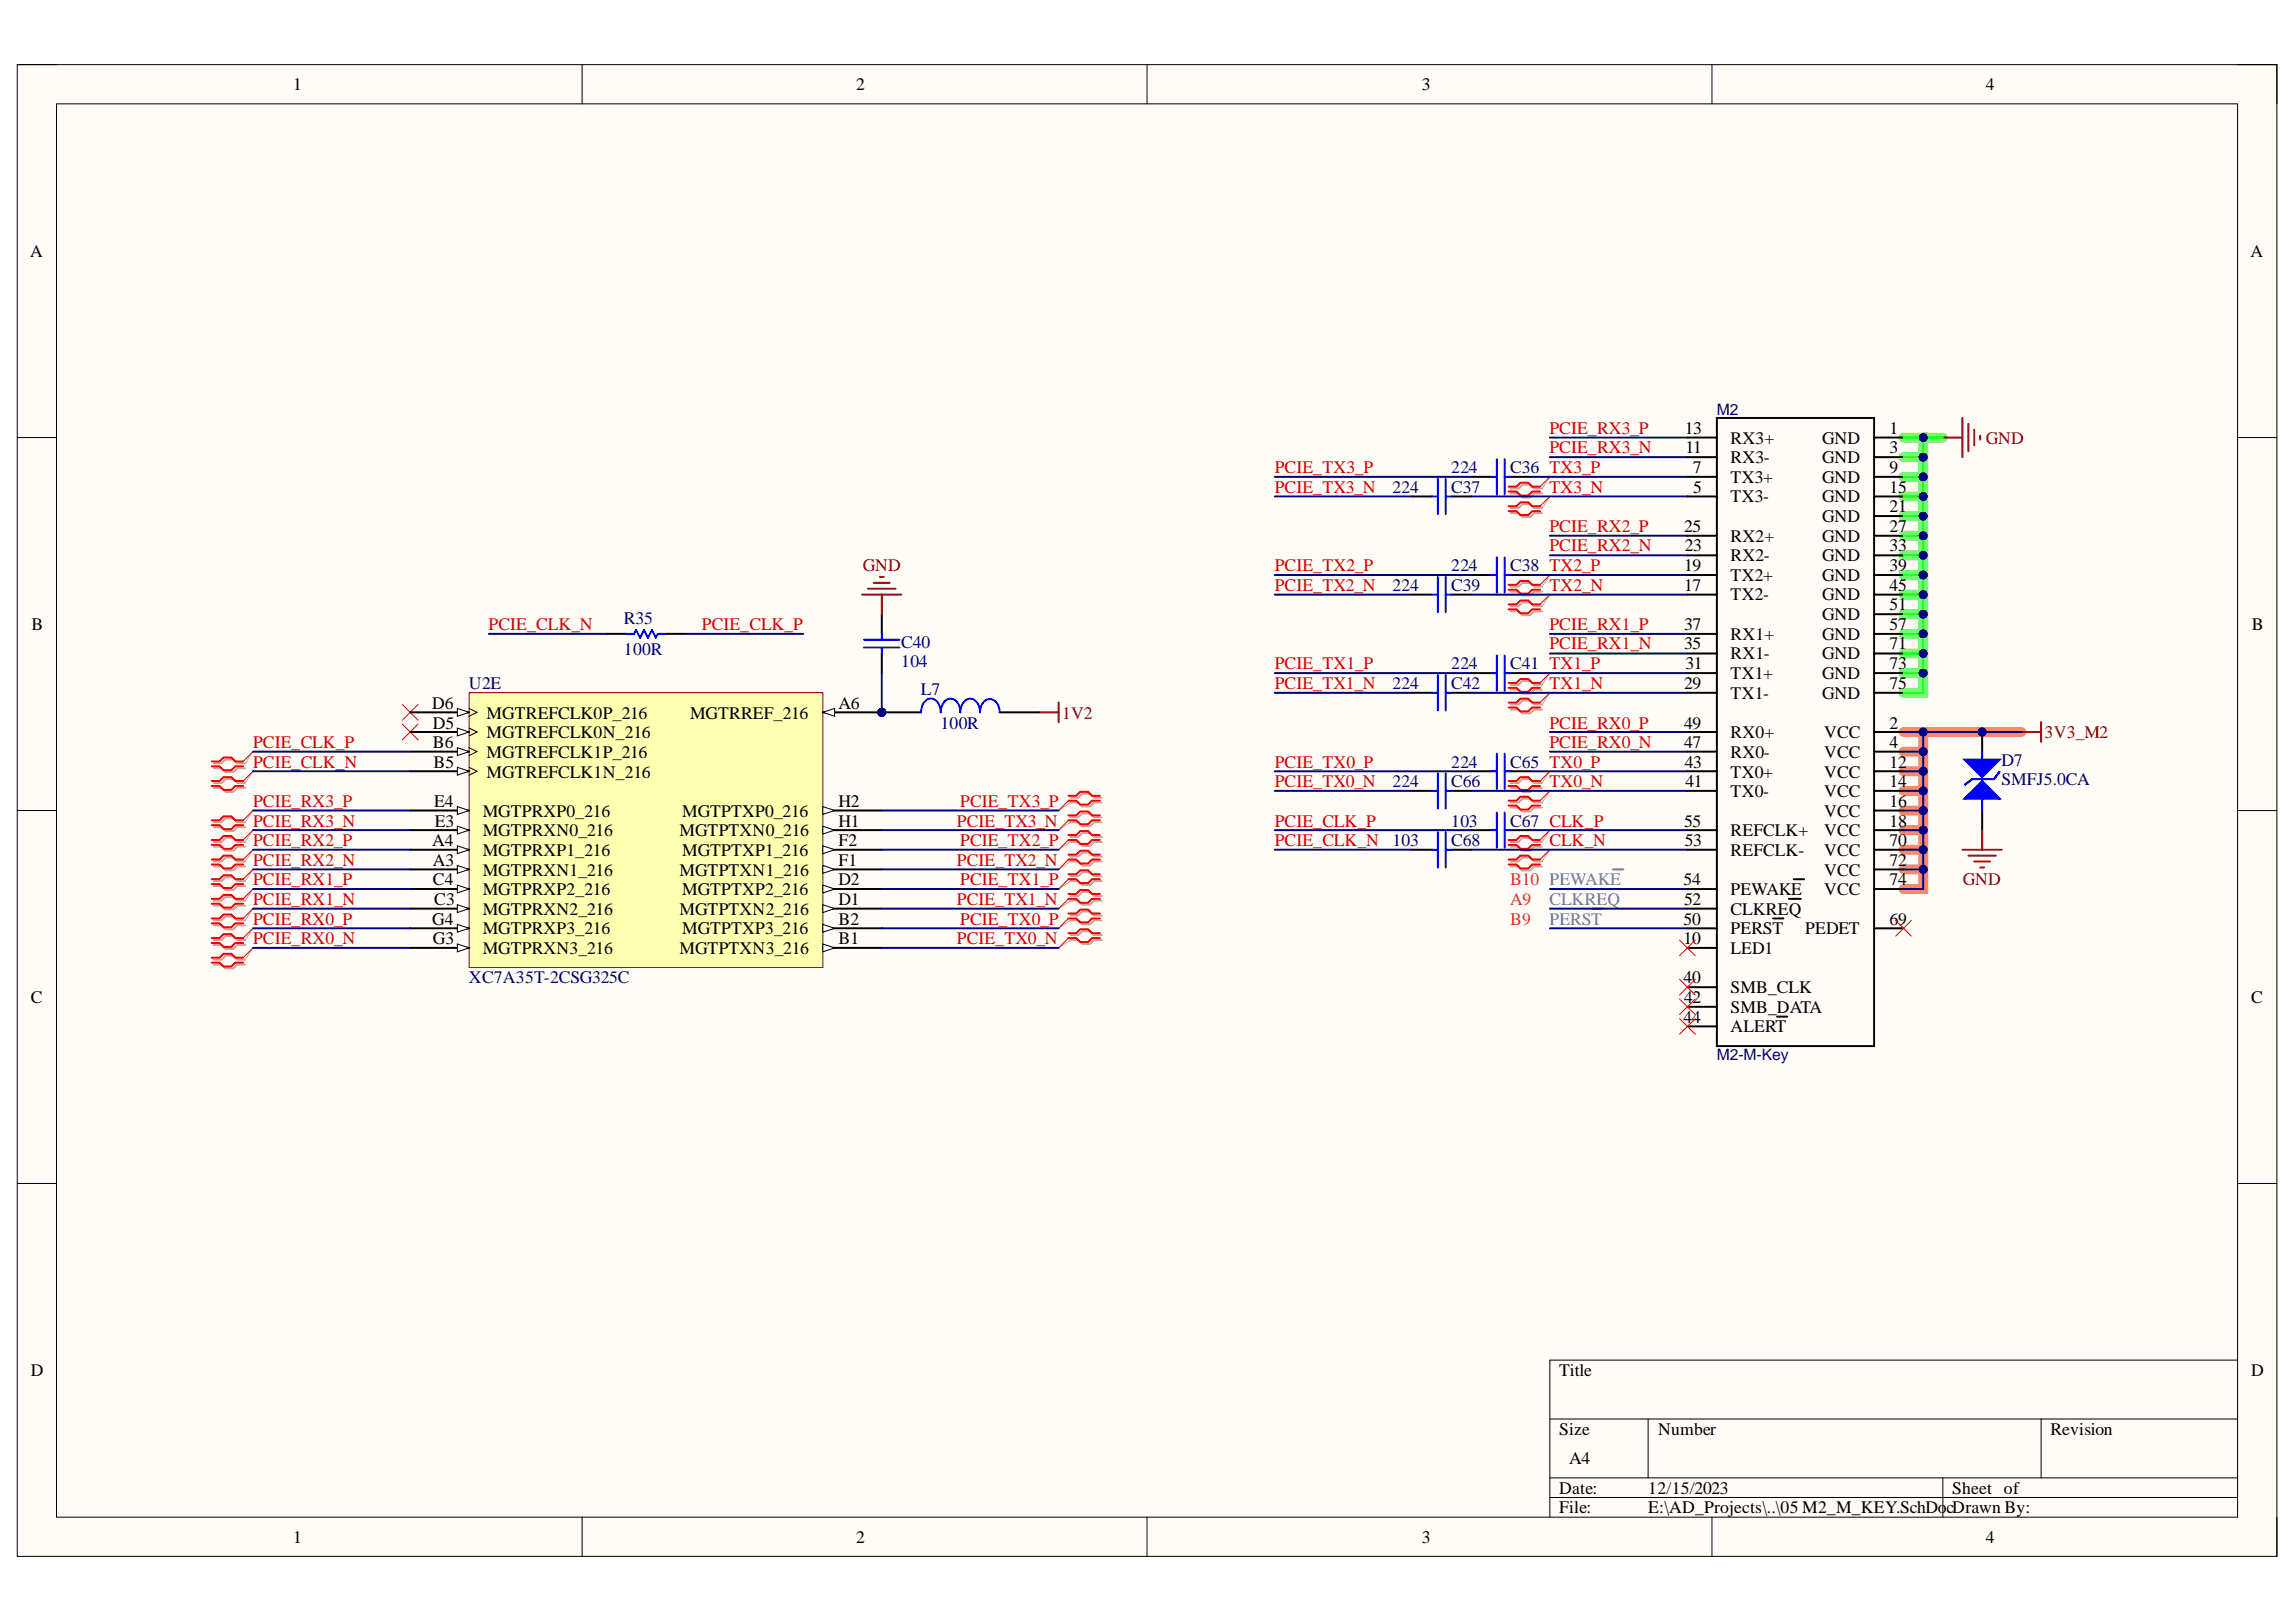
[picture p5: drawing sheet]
<svg xmlns="http://www.w3.org/2000/svg" width="297mm" height="210mm" viewBox="0 0 297 210" stroke-linecap="round" stroke-linejoin="round" font-family="sans-serif">
<defs><g id="words">
<g font-size="2.3">
<text x="37.9" y="11.7">1</text>
<text x="110.8" y="11.7">2</text>
<text x="184" y="11.7">3</text>
<text x="256.9" y="11.7">4</text>
<text x="3.9" y="33.3">A</text>
<text x="291.2" y="33.3">A</text>
<text x="218" y="56.1">13</text>
<text x="218.1" y="58.7">11</text>
<text x="223.9" y="57.4">RX3+</text>
<text x="223.9" y="60">RX3-</text>
<text x="235.7" y="60">GND</text>
<text x="235.7" y="57.4">GND</text>
<text x="244.5" y="58.7">3</text>
<text x="244.5" y="56.1">1</text>
<text x="219" y="61.2">7</text>
<text x="219.1" y="63.8">5</text>
<text x="223.9" y="62.5">TX3+</text>
<text x="223.9" y="65">TX3-</text>
<text x="235.7" y="65">GND</text>
<text x="235.7" y="62.5">GND</text>
<text x="244.5" y="63.8">15</text>
<text x="244.5" y="61.2">9</text>
<text x="217.9" y="68.8">25</text>
<text x="218" y="71.4">23</text>
<text x="223.9" y="70.1">RX2+</text>
<text x="235.7" y="70.1">GND</text>
<text x="235.7" y="67.6">GND</text>
<text x="244.5" y="71.4">33</text>
<text x="244.5" y="68.8">27</text>
<text x="244.5" y="66.3">21</text>
<text x="217.9" y="73.9">19</text>
<text x="217.9" y="76.4">17</text>
<text x="223.9" y="72.6">RX2-</text>
<text x="223.9" y="75.2">TX2+</text>
<text x="223.9" y="77.7">TX2-</text>
<text x="235.7" y="77.7">GND</text>
<text x="235.7" y="75.2">GND</text>
<text x="235.7" y="72.6">GND</text>
<text x="244.5" y="76.4">45</text>
<text x="244.5" y="73.9">39</text>
<text x="4.1" y="81.5">B</text>
<text x="217.9" y="81.5">37</text>
<text x="223.9" y="82.8">RX1+</text>
<text x="235.7" y="82.8">GND</text>
<text x="235.7" y="80.2">GND</text>
<text x="244.5" y="81.5">57</text>
<text x="244.5" y="79">51</text>
<text x="291.3" y="81.5">B</text>
<text x="217.9" y="84.1">35</text>
<text x="217.9" y="89.2">29</text>
<text x="218.1" y="86.6">31</text>
<text x="223.9" y="85.3">RX1-</text>
<text x="223.9" y="87.9">TX1+</text>
<text x="235.7" y="87.9">GND</text>
<text x="235.7" y="85.3">GND</text>
<text x="244.5" y="89.2">75</text>
<text x="244.5" y="86.6">73</text>
<text x="244.5" y="84.1">71</text>
<text x="55.9" y="91.7">D6</text>
<text x="56" y="94.3">D5</text>
<text x="63" y="95.6">MGTREFCLK0N_216</text>
<text x="63" y="93">MGTREFCLK0P_216</text>
<text x="89.3" y="93">MGTRREF_216</text>
<text x="108.5" y="91.7">A6</text>
<text x="217.9" y="94.3">49</text>
<text x="223.9" y="90.5">TX1-</text>
<text x="223.9" y="95.6">RX0+</text>
<text x="235.7" y="90.5">GND</text>
<text x="236" y="95.6">VCC</text>
<text x="244.5" y="94.3">2</text>
<text x="56" y="96.8">B6</text>
<text x="56.1" y="99.4">B5</text>
<text x="63" y="98.1">MGTREFCLK1P_216</text>
<text x="63" y="100.6">MGTREFCLK1N_216</text>
<text x="217.9" y="96.8">47</text>
<text x="218" y="99.4">43</text>
<text x="218.1" y="101.9">41</text>
<text x="223.9" y="98.1">RX0-</text>
<text x="223.9" y="100.6">TX0+</text>
<text x="236" y="100.6">VCC</text>
<text x="236" y="98.1">VCC</text>
<text x="244.5" y="101.9">14</text>
<text x="244.5" y="99.4">12</text>
<text x="244.5" y="96.8">4</text>
<text x="56.2" y="104.4">E4</text>
<text x="56.3" y="107">E3</text>
<text x="62.4" y="105.7">MGTPRXP0_216</text>
<text x="88.3" y="105.7">MGTPTXP0_216</text>
<text x="108.5" y="104.4">H2</text>
<text x="108.5" y="107">H1</text>
<text x="217.9" y="107">55</text>
<text x="223.9" y="103.2">TX0-</text>
<text x="236" y="105.7">VCC</text>
<text x="236" y="103.2">VCC</text>
<text x="244.5" y="107">18</text>
<text x="244.5" y="104.4">16</text>
<text x="55.9" y="109.5">A4</text>
<text x="56" y="112">A3</text>
<text x="62.4" y="110.8">MGTPRXP1_216</text>
<text x="62.4" y="113.3">MGTPRXN1_216</text>
<text x="62.4" y="108.2">MGTPRXN0_216</text>
<text x="87.9" y="113.3">MGTPTXN1_216</text>
<text x="87.9" y="108.2">MGTPTXN0_216</text>
<text x="88.3" y="110.8">MGTPTXP1_216</text>
<text x="108.5" y="109.5">F2</text>
<text x="108.5" y="112">F1</text>
<text x="218" y="109.5">53</text>
<text x="223.9" y="108.2">REFCLK+</text>
<text x="223.9" y="110.8">REFCLK-</text>
<text x="236" y="113.3">VCC</text>
<text x="236" y="110.8">VCC</text>
<text x="236" y="108.2">VCC</text>
<text x="244.5" y="112">72</text>
<text x="244.5" y="109.5">70</text>
<text x="55.9" y="119.6">G4</text>
<text x="56" y="114.6">C4</text>
<text x="56.2" y="117.1">C3</text>
<text x="62.4" y="115.8">MGTPRXP2_216</text>
<text x="62.4" y="118.4">MGTPRXN2_216</text>
<text x="87.9" y="118.4">MGTPTXN2_216</text>
<text x="88.3" y="115.8">MGTPTXP2_216</text>
<text x="108.5" y="119.6">B2</text>
<text x="108.5" y="114.6">D2</text>
<text x="108.5" y="117.1">D1</text>
<text x="217.8" y="114.6">54</text>
<text x="217.8" y="119.6">50</text>
<text x="217.9" y="117.1">52</text>
<text x="223.9" y="115.8">PEWAKE</text>
<text x="223.9" y="118.4">CLKREQ</text>
<text x="236" y="115.8">VCC</text>
<text x="244.5" y="114.6">74</text>
<text x="244.5" y="119.6">69</text>
<text x="56" y="122.2">G3</text>
<text x="62.4" y="120.9">MGTPRXP3_216</text>
<text x="62.4" y="123.5">MGTPRXN3_216</text>
<text x="87.9" y="123.5">MGTPTXN3_216</text>
<text x="88.3" y="120.9">MGTPTXP3_216</text>
<text x="108.5" y="122.2">B1</text>
<text x="217.8" y="122.2">10</text>
<text x="223.9" y="120.9">PERST</text>
<text x="223.9" y="123.5">LED1</text>
<text x="233.5" y="120.9">PEDET</text>
<text x="4" y="129.8">C</text>
<text x="217.8" y="127.3">40</text>
<text x="217.9" y="129.8">42</text>
<text x="223.9" y="128.5">SMB_CLK</text>
<text x="223.9" y="131.1">SMB_DATA</text>
<text x="291.2" y="129.8">C</text>
<text x="217.8" y="132.3">44</text>
<text x="223.9" y="133.6">ALERT</text>
<text x="4" y="178.1">D</text>
<text x="201.7" y="178.1">Title</text>
<text x="291.2" y="178.1">D</text>
<text x="201.7" y="185.7">Size</text>
<text x="214.5" y="185.7">Number</text>
<text x="265.3" y="185.7">Revision</text>
<text x="203" y="189.5">A4</text>
<text x="201.7" y="193.3">Date:</text>
<text x="201.7" y="195.8">File:</text>
<text x="213.2" y="193.3">12/15/2023</text>
<text x="213.2" y="195.8">E:\AD_Projects\..\05 M2_M_KEY.SchDo</text>
<text x="251.8" y="195.8">cDrawn By:</text>
<text x="252.6" y="193.3">Sheet of</text>
<text x="37.9" y="199.6">1</text>
<text x="110.8" y="199.6">2</text>
<text x="184" y="199.6">3</text>
<text x="256.9" y="199.6">4</text>
</g>
<g font-size="2.3" fill="#c00">
<text x="200.5" y="56.1">PCIE_RX3_P</text>
<text x="200.5" y="58.7">PCIE_RX3_N</text>
<text x="164.9" y="61.2">PCIE_TX3_P</text>
<text x="164.9" y="63.8">PCIE_TX3_N</text>
<text x="200.5" y="63.8">TX3_N</text>
<text x="200.5" y="68.8">PCIE_RX2_P</text>
<text x="200.5" y="71.4">PCIE_RX2_N</text>
<text x="164.9" y="73.9">PCIE_TX2_P</text>
<text x="164.9" y="76.4">PCIE_TX2_N</text>
<text x="200.5" y="76.4">TX2_N</text>
<text x="63.2" y="81.5">PCIE_CLK_N</text>
<text x="90.8" y="81.5">PCIE_CLK_P</text>
<text x="200.5" y="81.5">PCIE_RX1_P</text>
<text x="164.9" y="86.6">PCIE_TX1_P</text>
<text x="164.9" y="89.2">PCIE_TX1_N</text>
<text x="200.5" y="84.1">PCIE_RX1_N</text>
<text x="200.5" y="89.2">TX1_N</text>
<text x="200.5" y="94.3">PCIE_RX0_P</text>
<text x="32.7" y="96.8">PCIE_CLK_P</text>
<text x="32.7" y="99.4">PCIE_CLK_N</text>
<text x="164.9" y="99.4">PCIE_TX0_P</text>
<text x="164.9" y="101.9">PCIE_TX0_N</text>
<text x="200.5" y="96.8">PCIE_RX0_N</text>
<text x="200.5" y="101.9">TX0_N</text>
<text x="32.7" y="104.4">PCIE_RX3_P</text>
<text x="32.7" y="107">PCIE_RX3_N</text>
<text x="123.8" y="107">PCIE_TX3_N</text>
<text x="124.2" y="104.4">PCIE_TX3_P</text>
<text x="164.9" y="107">PCIE_CLK_P</text>
<text x="32.7" y="109.5">PCIE_RX2_P</text>
<text x="32.7" y="112">PCIE_RX2_N</text>
<text x="123.8" y="112">PCIE_TX2_N</text>
<text x="124.2" y="109.5">PCIE_TX2_P</text>
<text x="164.9" y="109.5">PCIE_CLK_N</text>
<text x="200.5" y="109.5">CLK_N</text>
<text x="32.7" y="119.6">PCIE_RX0_P</text>
<text x="32.7" y="114.6">PCIE_RX1_P</text>
<text x="32.7" y="117.1">PCIE_RX1_N</text>
<text x="123.8" y="117.1">PCIE_TX1_N</text>
<text x="124.2" y="119.6">PCIE_TX0_P</text>
<text x="124.2" y="114.6">PCIE_TX1_P</text>
<text x="32.7" y="122.2">PCIE_RX0_N</text>
<text x="123.8" y="122.2">PCIE_TX0_N</text>
</g>
<g font-size="2.3" fill="#800000">
<text x="256.9" y="57.4">GND</text>
<text x="111.6" y="73.9">GND</text>
<text x="137.4" y="93">1V2</text>
<text x="264.5" y="95.6">3V3_M2</text>
<text x="253.9" y="114.6">GND</text>
</g>
<g font-size="2.3" fill="#000080">
<text x="180.1" y="63.8">224</text>
<text x="187.8" y="61.2">224</text>
<text x="187.8" y="63.8">C37</text>
<text x="195.4" y="61.2">C36 TX3_P</text>
<text x="180.1" y="76.4">224</text>
<text x="187.8" y="73.9">224</text>
<text x="187.8" y="76.4">C39</text>
<text x="195.4" y="73.9">C38 TX2_P</text>
<text x="80.7" y="80.8">R35</text>
<text x="116.6" y="83.8">C40</text>
<text x="60.7" y="89.2">U2E</text>
<text x="80.7" y="84.8">100R</text>
<text x="116.6" y="86.3">104</text>
<text x="119.1" y="89.9">L7</text>
<text x="180.1" y="89.2">224</text>
<text x="187.8" y="86.6">224</text>
<text x="187.8" y="89.2">C42</text>
<text x="195.4" y="86.6">C41 TX1_P</text>
<text x="121.7" y="94.3">100R</text>
<text x="180.1" y="101.9">224</text>
<text x="187.8" y="99.4">224</text>
<text x="187.8" y="101.9">C66</text>
<text x="195.4" y="99.4">C65 TX0_P</text>
<text x="258.9" y="99.1">D7</text>
<text x="258.9" y="101.6">SMFJ5.0CA</text>
<text x="187.8" y="107">103</text>
<text x="195.4" y="107">C67 CLK_P</text>
<text x="180.1" y="109.5">103</text>
<text x="187.8" y="109.5">C68</text>
<text x="60.7" y="127.3">XC7A35T-2CSG325C</text>
</g>
<g font-size="2.3" fill="#b45f06">
<text x="195.4" y="114.6">B10 PEWAKE</text>
<text x="195.4" y="117.1">A9</text>
<text x="195.4" y="119.6">B9</text>
</g>
<g font-size="2.3" fill="#3d85c6">
<text x="200.5" y="117.1">CLKREQ</text>
<text x="200.5" y="119.6">PERST</text>
</g>
<g font-size="2" fill="#000080">
<text x="222.1" y="53.7">M2</text>
<text x="222.1" y="137.2">M2-M-Key</text>
</g>
</g></defs>
<path d="M2.2 8.4h292.4v193h-292.4z" fill-rule="evenodd" fill="#fffcf8"/>
<path d="M2.2 8.4h292.4v193h-292.4z" fill="none" stroke="#000" stroke-width=".13"/>
<path d="M7.3 13.4h282.2v182.9h-282.2z" fill-rule="evenodd" fill="#fffcf8"/>
<g fill="none" stroke="#000" stroke-width=".13">
<path d="M2.2 8.4h5.1M7.3 13.4h282.2v182.9h-282.2zM75.3 8.4v5M148.4 8.4v5M221.5 8.4v5M289.5 8.4h5.1v5M2.2 56.6h5.1M289.5 56.6h5.1M2.2 104.9h5.1M289.5 104.9h5.1M2.2 153.2h5.1M289.5 153.2h5.1"/>
<path d="M289.5 176h-89v20.3M75.3 196.3v5.1M148.4 196.3v5.1M200.5 183.6h89M200.5 191.3h89M200.5 193.8h89M213.2 183.6v7.7M221.5 196.3v5.1M251.4 191.3v5M264.1 183.6v7.7M294.6 196.3v5.1"/>
</g>
<g fill="none" stroke="#6eff6e" stroke-width="1.3">
<path d="M246.3 56.6h2.5v33.1h-2.5M246.3 59.2h2.5M248.8 56.6h2.6M246.3 79.5h2.5M246.3 76.9h2.5M246.3 74.4h2.5M246.3 71.9h2.5M246.3 69.3h2.5M246.3 66.8h2.5M246.3 64.2h2.5M246.3 61.7h2.5M246.3 87.1h2.5"/>
<path d="M246.3 84.6h2.5M246.3 82h2.5"/>
</g>
<path d="M246.3 94.7h2.5v20.4h-2.5M246.3 99.8h2.5M246.3 97.3h2.5M248.8 94.7h12.7M246.3 112.5h2.5M246.3 110h2.5M246.3 107.4h2.5M246.3 104.9h2.5M246.3 102.3h2.5" fill="none" stroke="#ff855d" stroke-width="1.3"/>
<path d="M134.4 92.2h2.6M137 90.9v2.6" fill="none" stroke="#800000" stroke-width=".25"/>
<circle cx="114.1" cy="92.2" r=".51" fill="#000080"/>
<circle cx="114.1" cy="92.2" r=".51" fill="none" stroke="#000080" stroke-width=".13"/>
<path d="M114.1 92.2h5.1" fill="none" stroke="#000" stroke-width=".25"/>
<circle cx="114.1" cy="92.2" r=".51" fill="#000080"/>
<circle cx="114.1" cy="92.2" r=".51" fill="none" stroke="#000080" stroke-width=".13"/>
<g fill="none" stroke="#000" stroke-width=".25">
<path d="M218.3 56.6h3.8M218.3 59.2h3.8M222.1 54.1h20.4v81.3h-20.4zM242.5 56.6h3.8M242.5 59.2h3.8M114.1 79.5v2.5M218.3 61.7h3.8M218.3 64.2h3.8M218.3 69.3h3.8M218.3 71.9h3.8M218.3 74.4h3.8M218.3 76.9h3.8"/>
<path d="M242.5 61.7h3.8M242.5 64.2h3.8M242.5 69.3h3.8M242.5 71.9h3.8M242.5 74.4h3.8M242.5 76.9h3.8M242.5 79.5h3.8M242.5 66.8h3.8M78.5 82h2.5M86.1 82h2.6M114.1 84.6v2.5M129.3 92.2h5.1"/>
<path d="M218.3 82h3.8M218.3 84.6h3.8M218.3 87.1h3.8M218.3 89.7h3.8M218.3 94.7h3.8M218.3 97.3h3.8M218.3 99.8h3.8M242.5 82h3.8M242.5 84.6h3.8M242.5 87.1h3.8M242.5 89.7h3.8M242.5 94.7h3.8"/>
<path d="M242.5 97.3h3.8M242.5 99.8h3.8M218.3 102.3h3.8M218.3 107.4h3.8M218.3 110h3.8M218.3 115.1h3.8M218.3 117.6h3.8M229.4 118.9h1.3M231.4 116.3h1.6M232.1 113.8h1.3M242.5 102.3h3.8M242.5 107.4h3.8"/>
<path d="M242.5 110h3.8M242.5 115.1h3.8M242.5 112.5h3.8M242.5 104.9h3.8M218.3 120.1h3.8M218.3 122.7h3.8M218.3 127.8h3.8M218.3 130.3h3.8M218.3 132.8h3.8M229.9 131.6h1.3M242.5 120.1h3.8"/>
</g>
<path d="M81 82h1l.3-.5 .5 1 .5-1 .5 1 .5-1 .5 1 .3-.5h1M111.8 83.8h4.6M111.8 82.8h4.6M114.1 82v.8M114.1 83.8v.8M119.2 92.2a1.66 1.66 0 0 1 1.2-1.8 1.54 1.54 0 0 1 1.3 1.8 1.64 1.64 0 0 1 1.3-1.8 1.52 1.52 0 0 1 1.2 1.8 1.64 1.64 0 0 1 1.3-1.8 1.53 1.53 0 0 1 1.3 1.8 1.6 1.6 0 0 1 1.3-1.7 1.5 1.5 0 0 1 1.2 1.7" fill="none" stroke="#00f" stroke-width=".25"/>
<path d="M251.4 56.6h2.5M253.9 54.1v5.1M254.7 54.8v3.6M255.4 55.6v2M256.2 56.4v.5M111.5 76.9h5.1M112.3 76.2h3.6M113.1 75.4h2M113.8 74.7h.5M114.1 76.9v2.6M261.5 94.7h2.6M264.1 93.5v2.5" fill="none" stroke="#800000" stroke-width=".25"/>
<path d="M245.2 119.1l2.1 2M247.3 119.1l-2.1 2" fill="none" stroke="#f00" stroke-width=".13"/>
<circle cx="256.4" cy="94.7" r=".51" fill="#000080"/>
<circle cx="256.4" cy="94.7" r=".51" fill="none" stroke="#000080" stroke-width=".13"/>
<path d="M256.4 94.7v2.6" fill="none" stroke="#000" stroke-width=".25"/>
<circle cx="256.4" cy="94.7" r=".51" fill="#000080"/>
<circle cx="256.4" cy="94.7" r=".51" fill="none" stroke="#000080" stroke-width=".13"/>
<path d="M256.4 104.9v2.5" fill="none" stroke="#000" stroke-width=".25"/>
<path d="M256.4 97.3v7.6" fill="none" stroke="#00f" stroke-width=".25"/>
<path d="M254.1 98.3h4.6l-2.3 2.3z" fill="#00f"/>
<path d="M254.1 98.3h4.6l-2.3 2.3z" fill="none" stroke="#00f" stroke-width=".25"/>
<path d="M254.1 101.6l1.1-.8h2.8l.7-1-.7 1h-2.8z" fill-rule="evenodd" fill="#00f"/>
<path d="M254.1 101.6l1.1-.8h2.8l.7-1-.7 1h-2.8z" fill="none" stroke="#00f" stroke-width=".25"/>
<path d="M254.1 103.4l2.3-2.3 2.3 2.3z" fill="#00f"/>
<g fill="none" stroke="#00f" stroke-width=".25">
<path d="M193.6 59.4v4.6M194.7 59.4v4.6M185.3 64.2h.7M185.3 76.9h.7M186 62v4.5M186 74.7v4.5M187 64.2h.8M187 62v4.5M187 74.7v4.5M187 76.9h.8M192.9 61.7h.7M192.9 74.4h.7"/>
<path d="M193.6 72.1v4.6M194.7 61.7h.7M194.7 72.1v4.6M194.7 74.4h.7M185.3 89.7h.7M186 87.4v4.5M187 87.4v4.5M187 89.7h.8M192.9 87.1h.7M192.9 99.8h.7M193.6 84.8v4.6M193.6 97.5v4.6"/>
<path d="M194.7 84.8v4.6M194.7 97.5v4.6M194.7 87.1h.7M194.7 99.8h.7M185.3 102.3h.7M185.3 110h.7M186 100.1v4.5M186 107.7v4.6M187 100.1v4.5M187 107.7v4.6M187 102.3h.8M187 110h.8"/>
<path d="M192.9 107.4h.7M193.6 105.1v4.6M194.7 105.1v4.6M194.7 107.4h.7M254.1 103.4l2.3-2.3 2.3 2.3z"/>
</g>
<path d="M253.9 110h5.1M254.7 110.7h3.5M255.4 111.5h2.1M256.2 112.3h.5M256.4 107.4v2.6" fill="none" stroke="#800000" stroke-width=".25"/>
<g fill="none" stroke="#000" stroke-width=".25">
<path d="M182.7 64.2h2.6M182.7 76.9h2.6M187.8 64.2h2.5M187.8 76.9h2.5M190.3 61.7h2.6M190.3 74.4h2.6M195.4 61.7h2.6M195.4 74.4h2.6M182.7 89.7h2.6M187.8 89.7h2.5M190.3 87.1h2.6M190.3 99.8h2.6"/>
<path d="M195.4 87.1h2.6M195.4 99.8h2.6M182.7 102.3h2.6M182.7 110h2.6M187.8 102.3h2.5M187.8 110h2.5M190.3 107.4h2.6M195.4 107.4h2.6"/>
</g>
<path d="M206 117.6h1.3M208 115.1h1.6M208.7 112.5h1.3" fill="none" stroke="#3d85c6" stroke-width=".25"/>
<g fill="none" stroke="#d0a19e" stroke-width=".25">
<path d="M195.4 79.1h1l.6 .5h1l.5-.5h1M195.4 78.5h1l.6-.5h1l.5 .5h1M195.4 76.6h1l.6 .5h1l.5-.5h1M195.4 75.9h1l.6-.5h1l.5 .5h1M195.4 66.4h1l.6 .5h1l.5-.5h1M195.4 65.8h1l.6-.5h1l.5 .5h1M195.4 63.9h1l.6 .5h1l.5-.5h1M195.4 63.2h1l.6-.5h1l.5 .5h1M27.6 99.4h1.1l.5 .5h1l.5-.5h1M27.6 98.8h1.1l.5-.5h1l.5 .5h1M195.4 91.8h1l.6 .5h1l.5-.5h1M195.4 91.2h1l.6-.5h1l.5 .5h1"/>
<path d="M195.4 89.3h1l.6 .5h1l.5-.5h1M195.4 88.6h1l.6-.5h1l.5 .5h1M27.6 107h1.1l.5 .6h1l.5-.6h1M27.6 106.4h1.1l.5-.5h1l.5 .5h1M27.6 109.6h1.1l.5 .5h1l.5-.5h1M27.6 109h1.1l.5-.6h1l.5 .6h1M27.6 112.1h1.1l.5 .5h1l.5-.5h1M27.6 111.5h1.1l.5-.5h1l.5 .5h1M27.6 114.7h1.1l.5 .5h1l.5-.5h1M27.6 114h1.1l.5-.5h1l.5 .5h1M27.6 117.2h1.1l.5 .5h1l.5-.5h1M27.6 116.6h1.1l.5-.5h1l.5 .5h1"/>
<path d="M27.6 119.7h1.1l.5 .6h1l.5-.6h1M27.6 119.1h1.1l.5-.5h1l.5 .5h1M27.6 102h1.1l.5 .5h1l.5-.5h1M27.6 101.3h1.1l.5-.5h1l.5 .5h1M138.5 103.2h1l.5-.5h1l.5 .5h1M138.5 103.9h1l.5 .5h1l.5-.5h1M138.5 105.8h1l.5-.5h1l.5 .5h1M138.5 106.4h1l.5 .5h1l.5-.5h1M138.5 108.3h1l.5-.5h1l.5 .5h1M138.5 109h1l.5 .5h1l.5-.5h1M138.5 110.9h1l.5-.6h1l.5 .6h1M138.5 111.5h1l.5 .5h1l.5-.5h1"/>
<path d="M138.5 113.4h1l.5-.5h1l.5 .5h1M138.5 114h1l.5 .5h1l.5-.5h1M138.5 115.9h1l.5-.5h1l.5 .5h1M138.5 116.6h1l.5 .5h1l.5-.5h1M138.5 118.5h1l.5-.5h1l.5 .5h1M138.5 119.1h1l.5 .5h1l.5-.5h1M195.4 112.1h1l.6 .5h1l.5-.5h1M195.4 111.5h1l.6-.5h1l.5 .5h1M195.4 109.6h1l.6 .5h1l.5-.5h1M195.4 109h1l.6-.6h1l.5 .6h1M195.4 104.5h1l.6 .5h1l.5-.5h1M195.4 103.9h1l.6-.5h1l.5 .5h1"/>
<path d="M195.4 102h1l.6 .5h1l.5-.5h1M195.4 101.3h1l.6-.5h1l.5 .5h1M27.6 122.3h1.1l.5 .5h1l.5-.5h1M27.6 121.7h1.1l.5-.6h1l.5 .6h1M27.6 124.8h1.1l.5 .5h1l.5-.5h1M27.6 124.2h1.1l.5-.5h1l.5 .5h1M138.5 121h1l.5-.5h1l.5 .5h1M138.5 121.7h1l.5 .5h1l.5-.5h1"/>
</g>
<g fill="none" stroke="#d0a19e" stroke-width=".13">
<path d="M200.5 76.9l-1 1.6M200.5 74.4l-1 1.5M200.5 64.2l-1 1.6M200.5 61.7l-1 1.5M32.7 99.8l-1 1.5M32.7 97.3l-1 1.5M200.5 99.8l-1 1.5M200.5 89.7l-1 1.5M200.5 87.1l-1 1.5M32.7 104.9l-1 1.5M32.7 107.4l-1 1.6M32.7 110l-1 1.5"/>
<path d="M32.7 112.5l-1 1.5M32.7 115l-1 1.6M32.7 117.6l-1 1.5M138.5 103.9l-1.5 1M138.5 106.4l-1.5 1M138.5 109l-1.5 1M138.5 111.5l-1.5 1M138.5 114l-1.5 1M138.5 116.6l-1.5 1M138.5 119.1l-1.5 1M200.5 110l-1 1.5M200.5 107.4l-1 1.6"/>
<path d="M200.5 102.3l-1 1.6M32.7 120.1l-1 1.6M32.7 122.7l-1 1.5M138.5 121.7l-1.5 1"/>
</g>
<g fill="none" stroke="#f00" stroke-width=".25">
<path d="M195.2 78.9h1l.5 .5h1l.5-.5h1M195.2 78.2h1l.5-.5h1l.5 .5h1M195.2 76.3h1l.5 .5h1l.5-.5h1M195.2 75.7h1l.5-.5h1l.5 .5h1M195.2 66.1h1l.5 .6h1l.5-.6h1M195.2 65.5h1l.5-.5h1l.5 .5h1M195.2 63.6h1l.5 .5h1l.5-.5h1M195.2 63h1l.5-.5h1l.5 .5h1M27.4 99.2h1l.5 .5h1l.5-.5h1.1M27.4 98.5h1l.5-.5h1l.5 .5h1.1M195.2 91.6h1l.5 .5h1l.5-.5h1M195.2 90.9h1l.5-.5h1l.5 .5h1"/>
<path d="M195.2 89h1l.5 .5h1l.5-.5h1M195.2 88.4h1l.5-.5h1l.5 .5h1M27.4 106.8h1l.5 .5h1l.5-.5h1.1M27.4 106.2h1l.5-.6h1l.5 .6h1.1M27.4 109.3h1l.5 .5h1l.5-.5h1.1M27.4 108.7h1l.5-.5h1l.5 .5h1.1M27.4 111.9h1l.5 .5h1l.5-.5h1.1M27.4 111.2h1l.5-.5h1l.5 .5h1.1M27.4 114.4h1l.5 .5h1l.5-.5h1.1M27.4 113.8h1l.5-.5h1l.5 .5h1.1M27.4 117h1l.5 .5h1l.5-.5h1.1M27.4 116.3h1l.5-.5h1l.5 .5h1.1"/>
<path d="M27.4 119.5h1l.5 .5h1l.5-.5h1.1M27.4 118.9h1l.5-.6h1l.5 .6h1.1M27.4 101.7h1l.5 .5h1l.5-.5h1.1M27.4 101.1h1l.5-.5h1l.5 .5h1.1M138.2 103h1l.6-.5h1l.5 .5h1M138.2 103.6h1l.6 .5h1l.5-.5h1M138.2 105.5h1l.6-.5h1l.5 .5h1M138.2 106.2h1l.6 .5h1l.5-.5h1M138.2 108.1h1l.6-.5h1l.5 .5h1M138.2 108.7h1l.6 .5h1l.5-.5h1M138.2 110.6h1l.6-.5h1l.5 .5h1M138.2 111.2h1l.6 .5h1l.5-.5h1"/>
<path d="M138.2 113.1h1l.6-.5h1l.5 .5h1M138.2 113.8h1l.6 .5h1l.5-.5h1M138.2 115.7h1l.6-.5h1l.5 .5h1M138.2 116.3h1l.6 .5h1l.5-.5h1M138.2 118.2h1l.6-.5h1l.5 .5h1M138.2 118.9h1l.6 .5h1l.5-.5h1M195.2 111.9h1l.5 .5h1l.5-.5h1M195.2 111.2h1l.5-.5h1l.5 .5h1M195.2 109.3h1l.5 .5h1l.5-.5h1M195.2 108.7h1l.5-.5h1l.5 .5h1M195.2 104.2h1l.5 .6h1l.5-.6h1M195.2 103.6h1l.5-.5h1l.5 .5h1"/>
<path d="M195.2 101.7h1l.5 .5h1l.5-.5h1M195.2 101.1h1l.5-.5h1l.5 .5h1M27.4 122h1l.5 .5h1l.5-.5h1.1M27.4 121.4h1l.5-.5h1l.5 .5h1.1M27.4 124.6h1l.5 .5h1l.5-.5h1.1M27.4 123.9h1l.5-.5h1l.5 .5h1.1M138.2 120.8h1l.6-.5h1l.5 .5h1M138.2 121.4h1l.6 .5h1l.5-.5h1"/>
</g>
<g fill="none" stroke="#f00" stroke-width=".13">
<path d="M200.5 76.9l-1.3 1.3M200.5 74.4l-1.3 1.3M200.5 64.2l-1.3 1.3M200.5 61.7l-1.3 1.3M32.7 99.8l-1.2 1.3M32.7 97.3l-1.2 1.2M52 91.2l2.1 2M52 93.7l2.1 2M54.1 91.2l-2.1 2M54.1 93.7l-2.1 2M200.5 99.8l-1.3 1.3M200.5 89.7l-1.3 1.2"/>
<path d="M200.5 87.1l-1.3 1.3M32.7 104.9l-1.2 1.3M32.7 107.4l-1.2 1.3M32.7 110l-1.2 1.2M32.7 112.5l-1.2 1.3M32.7 115l-1.2 1.3M32.7 117.6l-1.2 1.3M138.2 103.6l-1.2 1.3M138.2 106.2l-1.2 1.2M138.2 108.7l-1.2 1.3M138.2 111.2l-1.2 1.3M138.2 113.8l-1.2 1.2"/>
<path d="M138.2 116.3l-1.2 1.3M138.2 118.9l-1.2 1.2M200.5 110l-1.3 1.2M200.5 107.4l-1.3 1.3M200.5 102.3l-1.3 1.3M32.7 120.1l-1.2 1.3M32.7 122.7l-1.2 1.2M138.2 121.4l-1.2 1.3M217.3 121.7l2 2M217.3 126.7l2 2.1M217.3 129.3l2 2M217.3 131.8l2 2"/>
<path d="M219.3 121.7l-2 2M219.3 126.7l-2 2.1M219.3 129.3l-2 2M219.3 131.8l-2 2"/>
</g>
<circle cx="114.1" cy="92.2" r=".51" fill="#000080"/>
<circle cx="114.1" cy="92.2" r=".51" fill="none" stroke="#000080" stroke-width=".13"/>
<path d="M60.7 89.6h45.8v35.6h-45.8z" fill-rule="evenodd" fill="#ffffb0"/>
<path d="M60.7 89.6h45.8v35.6h-45.8z" fill="none" stroke="#800000" stroke-width=".13"/>
<path d="M106.5 92.2h7.6" fill="none" stroke="#000" stroke-width=".25"/>
<path d="M106.5 92.2l1.5-.5v1z" fill="#f8fcff"/>
<path d="M106.5 92.2l1.5-.5v1z" fill="none" stroke="#000" stroke-width=".13"/>
<circle cx="114.1" cy="92.2" r=".51" fill="#000080"/>
<circle cx="114.1" cy="92.2" r=".51" fill="none" stroke="#000080" stroke-width=".13"/>
<path d="M53.1 94.7h7.6" fill="none" stroke="#000" stroke-width=".25"/>
<path d="M59.2 94.2l1.5 .5-1.5 .5z" fill="#f8fcff"/>
<path d="M59.2 94.2l1.5 .5-1.5 .5zM60.7 94.2l1 .5-1 .5" fill="none" stroke="#000" stroke-width=".13"/>
<path d="M53.1 92.2h7.6" fill="none" stroke="#000" stroke-width=".25"/>
<path d="M59.2 91.7l1.5 .5-1.5 .5z" fill="#f8fcff"/>
<path d="M59.2 91.7l1.5 .5-1.5 .5zM60.7 91.7l1 .5-1 .5" fill="none" stroke="#000" stroke-width=".13"/>
<path d="M53.1 110h7.6" fill="none" stroke="#000" stroke-width=".25"/>
<path d="M59.2 109.5l1.5 .5-1.5 .5z" fill="#f8fcff"/>
<path d="M59.2 109.5l1.5 .5-1.5 .5z" fill="none" stroke="#000" stroke-width=".13"/>
<path d="M53.1 115h7.6" fill="none" stroke="#000" stroke-width=".25"/>
<path d="M59.2 114.5l1.5 .5-1.5 .6z" fill="#f8fcff"/>
<path d="M59.2 114.5l1.5 .5-1.5 .6z" fill="none" stroke="#000" stroke-width=".13"/>
<path d="M53.1 120.1h7.6" fill="none" stroke="#000" stroke-width=".25"/>
<path d="M59.2 119.6l1.5 .5-1.5 .5z" fill="#f8fcff"/>
<path d="M59.2 119.6l1.5 .5-1.5 .5z" fill="none" stroke="#000" stroke-width=".13"/>
<path d="M53.1 104.9h7.6" fill="none" stroke="#000" stroke-width=".25"/>
<path d="M59.2 104.4l1.5 .5-1.5 .5z" fill="#f8fcff"/>
<path d="M59.2 104.4l1.5 .5-1.5 .5z" fill="none" stroke="#000" stroke-width=".13"/>
<path d="M106.5 120.1h7.6" fill="none" stroke="#000" stroke-width=".25"/>
<path d="M106.5 119.6l1.5 .5-1.5 .5z" fill="#f8fcff"/>
<path d="M106.5 119.6l1.5 .5-1.5 .5z" fill="none" stroke="#000" stroke-width=".13"/>
<path d="M106.5 115h7.6" fill="none" stroke="#000" stroke-width=".25"/>
<path d="M106.5 114.5l1.5 .5-1.5 .6z" fill="#f8fcff"/>
<path d="M106.5 114.5l1.5 .5-1.5 .6z" fill="none" stroke="#000" stroke-width=".13"/>
<path d="M53.1 97.3h7.6" fill="none" stroke="#000" stroke-width=".25"/>
<path d="M59.2 96.8l1.5 .5-1.5 .5z" fill="#f8fcff"/>
<path d="M59.2 96.8l1.5 .5-1.5 .5zM60.7 96.8l1 .5-1 .5" fill="none" stroke="#000" stroke-width=".13"/>
<path d="M53.1 99.8h7.6" fill="none" stroke="#000" stroke-width=".25"/>
<path d="M59.2 99.3l1.5 .5-1.5 .5z" fill="#f8fcff"/>
<path d="M59.2 99.3l1.5 .5-1.5 .5zM60.7 99.3l1 .5-1 .5" fill="none" stroke="#000" stroke-width=".13"/>
<path d="M53.1 112.5h7.6" fill="none" stroke="#000" stroke-width=".25"/>
<path d="M59.2 112l1.5 .5-1.5 .5z" fill="#f8fcff"/>
<path d="M59.2 112l1.5 .5-1.5 .5z" fill="none" stroke="#000" stroke-width=".13"/>
<path d="M53.1 117.6h7.6" fill="none" stroke="#000" stroke-width=".25"/>
<path d="M59.2 117.1l1.5 .5-1.5 .5z" fill="#f8fcff"/>
<path d="M59.2 117.1l1.5 .5-1.5 .5z" fill="none" stroke="#000" stroke-width=".13"/>
<path d="M53.1 122.7h7.6" fill="none" stroke="#000" stroke-width=".25"/>
<path d="M59.2 122.2l1.5 .5-1.5 .5z" fill="#f8fcff"/>
<path d="M59.2 122.2l1.5 .5-1.5 .5z" fill="none" stroke="#000" stroke-width=".13"/>
<path d="M53.1 107.4h7.6" fill="none" stroke="#000" stroke-width=".25"/>
<path d="M59.2 106.9l1.5 .5-1.5 .5z" fill="#f8fcff"/>
<path d="M59.2 106.9l1.5 .5-1.5 .5z" fill="none" stroke="#000" stroke-width=".13"/>
<path d="M106.5 122.7h7.6" fill="none" stroke="#000" stroke-width=".25"/>
<path d="M106.5 122.2l1.5 .5-1.5 .5z" fill="#f8fcff"/>
<path d="M106.5 122.2l1.5 .5-1.5 .5z" fill="none" stroke="#000" stroke-width=".13"/>
<path d="M106.5 117.6h7.6" fill="none" stroke="#000" stroke-width=".25"/>
<path d="M106.5 117.1l1.5 .5-1.5 .5z" fill="#f8fcff"/>
<path d="M106.5 117.1l1.5 .5-1.5 .5z" fill="none" stroke="#000" stroke-width=".13"/>
<path d="M106.5 110h7.6" fill="none" stroke="#000" stroke-width=".25"/>
<path d="M106.5 109.5l1.5 .5-1.5 .5z" fill="#f8fcff"/>
<path d="M106.5 109.5l1.5 .5-1.5 .5z" fill="none" stroke="#000" stroke-width=".13"/>
<path d="M106.5 112.5h7.6" fill="none" stroke="#000" stroke-width=".25"/>
<path d="M106.5 112l1.5 .5-1.5 .5z" fill="#f8fcff"/>
<path d="M106.5 112l1.5 .5-1.5 .5z" fill="none" stroke="#000" stroke-width=".13"/>
<path d="M106.5 104.9h7.6" fill="none" stroke="#000" stroke-width=".25"/>
<path d="M106.5 104.4l1.5 .5-1.5 .5z" fill="#f8fcff"/>
<path d="M106.5 104.4l1.5 .5-1.5 .5z" fill="none" stroke="#000" stroke-width=".13"/>
<path d="M106.5 107.4h7.6" fill="none" stroke="#000" stroke-width=".25"/>
<path d="M106.5 106.9l1.5 .5-1.5 .5z" fill="#f8fcff"/>
<path d="M106.5 106.9l1.5 .5-1.5 .5z" fill="none" stroke="#000" stroke-width=".13"/>
<g fill="none" stroke="#000080" stroke-width=".25">
<path d="M63.2 82h15.3M88.7 82h15.2M114.1 87.1v5.1M32.7 112.5h20.4M32.7 110h20.4M32.7 107.4h20.4M32.7 104.9h20.4M32.7 117.6h20.4M32.7 115h20.4M114.1 112.5h22.9M114.1 110h22.9M114.1 107.4h22.9"/>
<path d="M114.1 104.9h22.9M114.1 117.6h22.9M114.1 115h22.9M32.7 122.7h20.4M32.7 120.1h20.4M114.1 122.7h22.9M114.1 120.1h22.9"/>
</g>
<circle cx="114.1" cy="92.2" r=".51" fill="#000080"/>
<circle cx="114.1" cy="92.2" r=".51" fill="none" stroke="#000080" stroke-width=".13"/>
<path d="M200.5 56.6h17.8M200.5 59.2h17.8M200.5 69.3h17.8M200.5 71.9h17.8M200.5 94.7h17.8M200.5 97.3h17.8M200.5 82h17.8M200.5 84.6h17.8" fill="none" stroke="#000080" stroke-width=".25"/>
<path d="M246.3 87.1h2.5" fill="none" stroke="#0f0" stroke-width=".25"/>
<circle cx="248.8" cy="87.1" r=".51" fill="#000080"/>
<circle cx="248.8" cy="87.1" r=".51" fill="none" stroke="#000080" stroke-width=".13"/>
<path d="M246.3 84.6h2.5" fill="none" stroke="#0f0" stroke-width=".25"/>
<circle cx="248.8" cy="84.6" r=".51" fill="#000080"/>
<circle cx="248.8" cy="84.6" r=".51" fill="none" stroke="#000080" stroke-width=".13"/>
<path d="M246.3 82h2.5" fill="none" stroke="#0f0" stroke-width=".25"/>
<circle cx="248.8" cy="82" r=".51" fill="#000080"/>
<circle cx="248.8" cy="82" r=".51" fill="none" stroke="#000080" stroke-width=".13"/>
<path d="M246.3 79.5h2.5" fill="none" stroke="#0f0" stroke-width=".25"/>
<circle cx="248.8" cy="79.5" r=".51" fill="#000080"/>
<circle cx="248.8" cy="79.5" r=".51" fill="none" stroke="#000080" stroke-width=".13"/>
<path d="M246.3 76.9h2.5" fill="none" stroke="#0f0" stroke-width=".25"/>
<circle cx="248.8" cy="76.9" r=".51" fill="#000080"/>
<circle cx="248.8" cy="76.9" r=".51" fill="none" stroke="#000080" stroke-width=".13"/>
<path d="M246.3 74.4h2.5" fill="none" stroke="#0f0" stroke-width=".25"/>
<circle cx="248.8" cy="74.4" r=".51" fill="#000080"/>
<circle cx="248.8" cy="74.4" r=".51" fill="none" stroke="#000080" stroke-width=".13"/>
<path d="M246.3 71.9h2.5" fill="none" stroke="#0f0" stroke-width=".25"/>
<circle cx="248.8" cy="71.9" r=".51" fill="#000080"/>
<circle cx="248.8" cy="71.9" r=".51" fill="none" stroke="#000080" stroke-width=".13"/>
<path d="M246.3 69.3h2.5" fill="none" stroke="#0f0" stroke-width=".25"/>
<circle cx="248.8" cy="69.3" r=".51" fill="#000080"/>
<circle cx="248.8" cy="69.3" r=".51" fill="none" stroke="#000080" stroke-width=".13"/>
<path d="M246.3 66.8h2.5" fill="none" stroke="#0f0" stroke-width=".25"/>
<circle cx="248.8" cy="66.8" r=".51" fill="#000080"/>
<circle cx="248.8" cy="66.8" r=".51" fill="none" stroke="#000080" stroke-width=".13"/>
<path d="M246.3 64.2h2.5" fill="none" stroke="#0f0" stroke-width=".25"/>
<circle cx="248.8" cy="64.2" r=".51" fill="#000080"/>
<circle cx="248.8" cy="64.2" r=".51" fill="none" stroke="#000080" stroke-width=".13"/>
<path d="M246.3 61.7h2.5" fill="none" stroke="#0f0" stroke-width=".25"/>
<circle cx="248.8" cy="61.7" r=".51" fill="#000080"/>
<circle cx="248.8" cy="61.7" r=".51" fill="none" stroke="#000080" stroke-width=".13"/>
<path d="M246.3 59.2h2.5" fill="none" stroke="#0f0" stroke-width=".25"/>
<circle cx="248.8" cy="59.2" r=".51" fill="#000080"/>
<circle cx="248.8" cy="59.2" r=".51" fill="none" stroke="#000080" stroke-width=".13"/>
<path d="M248.8 56.6h2.6" fill="none" stroke="#0f0" stroke-width=".25"/>
<circle cx="248.8" cy="56.6" r=".51" fill="#000080"/>
<circle cx="248.8" cy="56.6" r=".51" fill="none" stroke="#000080" stroke-width=".13"/>
<path d="M246.3 56.6h2.5v33.1h-2.5" fill="none" stroke="#0f0" stroke-width=".25"/>
<circle cx="248.8" cy="56.6" r=".51" fill="#000080"/>
<circle cx="248.8" cy="56.6" r=".51" fill="none" stroke="#000080" stroke-width=".13"/>
<circle cx="248.8" cy="59.2" r=".51" fill="#000080"/>
<circle cx="248.8" cy="59.2" r=".51" fill="none" stroke="#000080" stroke-width=".13"/>
<circle cx="248.8" cy="61.7" r=".51" fill="#000080"/>
<circle cx="248.8" cy="61.7" r=".51" fill="none" stroke="#000080" stroke-width=".13"/>
<circle cx="248.8" cy="64.2" r=".51" fill="#000080"/>
<circle cx="248.8" cy="64.2" r=".51" fill="none" stroke="#000080" stroke-width=".13"/>
<circle cx="248.8" cy="66.8" r=".51" fill="#000080"/>
<circle cx="248.8" cy="66.8" r=".51" fill="none" stroke="#000080" stroke-width=".13"/>
<circle cx="248.8" cy="69.3" r=".51" fill="#000080"/>
<circle cx="248.8" cy="69.3" r=".51" fill="none" stroke="#000080" stroke-width=".13"/>
<circle cx="248.8" cy="71.9" r=".51" fill="#000080"/>
<circle cx="248.8" cy="71.9" r=".51" fill="none" stroke="#000080" stroke-width=".13"/>
<circle cx="248.8" cy="74.4" r=".51" fill="#000080"/>
<circle cx="248.8" cy="74.4" r=".51" fill="none" stroke="#000080" stroke-width=".13"/>
<circle cx="248.8" cy="76.9" r=".51" fill="#000080"/>
<circle cx="248.8" cy="76.9" r=".51" fill="none" stroke="#000080" stroke-width=".13"/>
<circle cx="248.8" cy="79.5" r=".51" fill="#000080"/>
<circle cx="248.8" cy="79.5" r=".51" fill="none" stroke="#000080" stroke-width=".13"/>
<circle cx="248.8" cy="82" r=".51" fill="#000080"/>
<circle cx="248.8" cy="82" r=".51" fill="none" stroke="#000080" stroke-width=".13"/>
<circle cx="248.8" cy="84.6" r=".51" fill="#000080"/>
<circle cx="248.8" cy="84.6" r=".51" fill="none" stroke="#000080" stroke-width=".13"/>
<circle cx="248.8" cy="87.1" r=".51" fill="#000080"/>
<circle cx="248.8" cy="87.1" r=".51" fill="none" stroke="#000080" stroke-width=".13"/>
<path d="M246.3 112.5h2.5" fill="none" stroke="#000080" stroke-width=".25"/>
<circle cx="248.8" cy="112.5" r=".51" fill="#000080"/>
<circle cx="248.8" cy="112.5" r=".51" fill="none" stroke="#000080" stroke-width=".13"/>
<path d="M246.3 110h2.5" fill="none" stroke="#000080" stroke-width=".25"/>
<circle cx="248.8" cy="110" r=".51" fill="#000080"/>
<circle cx="248.8" cy="110" r=".51" fill="none" stroke="#000080" stroke-width=".13"/>
<path d="M246.3 107.4h2.5" fill="none" stroke="#000080" stroke-width=".25"/>
<circle cx="248.8" cy="107.4" r=".51" fill="#000080"/>
<circle cx="248.8" cy="107.4" r=".51" fill="none" stroke="#000080" stroke-width=".13"/>
<path d="M246.3 104.9h2.5" fill="none" stroke="#000080" stroke-width=".25"/>
<circle cx="248.8" cy="104.9" r=".51" fill="#000080"/>
<circle cx="248.8" cy="104.9" r=".51" fill="none" stroke="#000080" stroke-width=".13"/>
<path d="M246.3 102.3h2.5" fill="none" stroke="#000080" stroke-width=".25"/>
<circle cx="248.8" cy="102.3" r=".51" fill="#000080"/>
<circle cx="248.8" cy="102.3" r=".51" fill="none" stroke="#000080" stroke-width=".13"/>
<path d="M246.3 99.8h2.5" fill="none" stroke="#000080" stroke-width=".25"/>
<circle cx="248.8" cy="99.8" r=".51" fill="#000080"/>
<circle cx="248.8" cy="99.8" r=".51" fill="none" stroke="#000080" stroke-width=".13"/>
<path d="M246.3 97.3h2.5" fill="none" stroke="#000080" stroke-width=".25"/>
<circle cx="248.8" cy="97.3" r=".51" fill="#000080"/>
<circle cx="248.8" cy="97.3" r=".51" fill="none" stroke="#000080" stroke-width=".13"/>
<path d="M246.3 94.7h2.5v20.4h-2.5" fill="none" stroke="#000080" stroke-width=".25"/>
<circle cx="248.8" cy="94.7" r=".51" fill="#000080"/>
<circle cx="248.8" cy="94.7" r=".51" fill="none" stroke="#000080" stroke-width=".13"/>
<circle cx="248.8" cy="97.3" r=".51" fill="#000080"/>
<circle cx="248.8" cy="97.3" r=".51" fill="none" stroke="#000080" stroke-width=".13"/>
<circle cx="248.8" cy="99.8" r=".51" fill="#000080"/>
<circle cx="248.8" cy="99.8" r=".51" fill="none" stroke="#000080" stroke-width=".13"/>
<circle cx="248.8" cy="102.3" r=".51" fill="#000080"/>
<circle cx="248.8" cy="102.3" r=".51" fill="none" stroke="#000080" stroke-width=".13"/>
<circle cx="248.8" cy="104.9" r=".51" fill="#000080"/>
<circle cx="248.8" cy="104.9" r=".51" fill="none" stroke="#000080" stroke-width=".13"/>
<circle cx="248.8" cy="107.4" r=".51" fill="#000080"/>
<circle cx="248.8" cy="107.4" r=".51" fill="none" stroke="#000080" stroke-width=".13"/>
<circle cx="248.8" cy="110" r=".51" fill="#000080"/>
<circle cx="248.8" cy="110" r=".51" fill="none" stroke="#000080" stroke-width=".13"/>
<circle cx="248.8" cy="112.5" r=".51" fill="#000080"/>
<circle cx="248.8" cy="112.5" r=".51" fill="none" stroke="#000080" stroke-width=".13"/>
<path d="M248.8 94.7h12.7" fill="none" stroke="#000080" stroke-width=".25"/>
<circle cx="256.4" cy="94.7" r=".51" fill="#000080"/>
<circle cx="256.4" cy="94.7" r=".51" fill="none" stroke="#000080" stroke-width=".13"/>
<circle cx="248.8" cy="94.7" r=".51" fill="#000080"/>
<circle cx="248.8" cy="94.7" r=".51" fill="none" stroke="#000080" stroke-width=".13"/>
<g fill="none" stroke="#000080" stroke-width=".25">
<path d="M164.9 61.7h25.4M164.9 64.2h17.8M164.9 74.4h25.4M164.9 76.9h17.8M190.3 64.2h28M190.3 76.9h28M198 61.7h20.3M198 74.4h20.3M32.7 99.8h20.4M32.7 97.3h20.4M164.9 87.1h25.4M164.9 89.7h17.8"/>
<path d="M164.9 99.8h25.4M190.3 89.7h28M198 87.1h20.3M198 99.8h20.3M164.9 102.3h17.8M164.9 107.4h25.4M164.9 110h17.8M190.3 102.3h28M190.3 110h28M198 107.4h20.3M200.5 117.6h17.8M200.5 115.1h17.8"/>
<path d="M200.5 120.1h17.8"/>
</g>
<use href="#words"/>
</svg>
